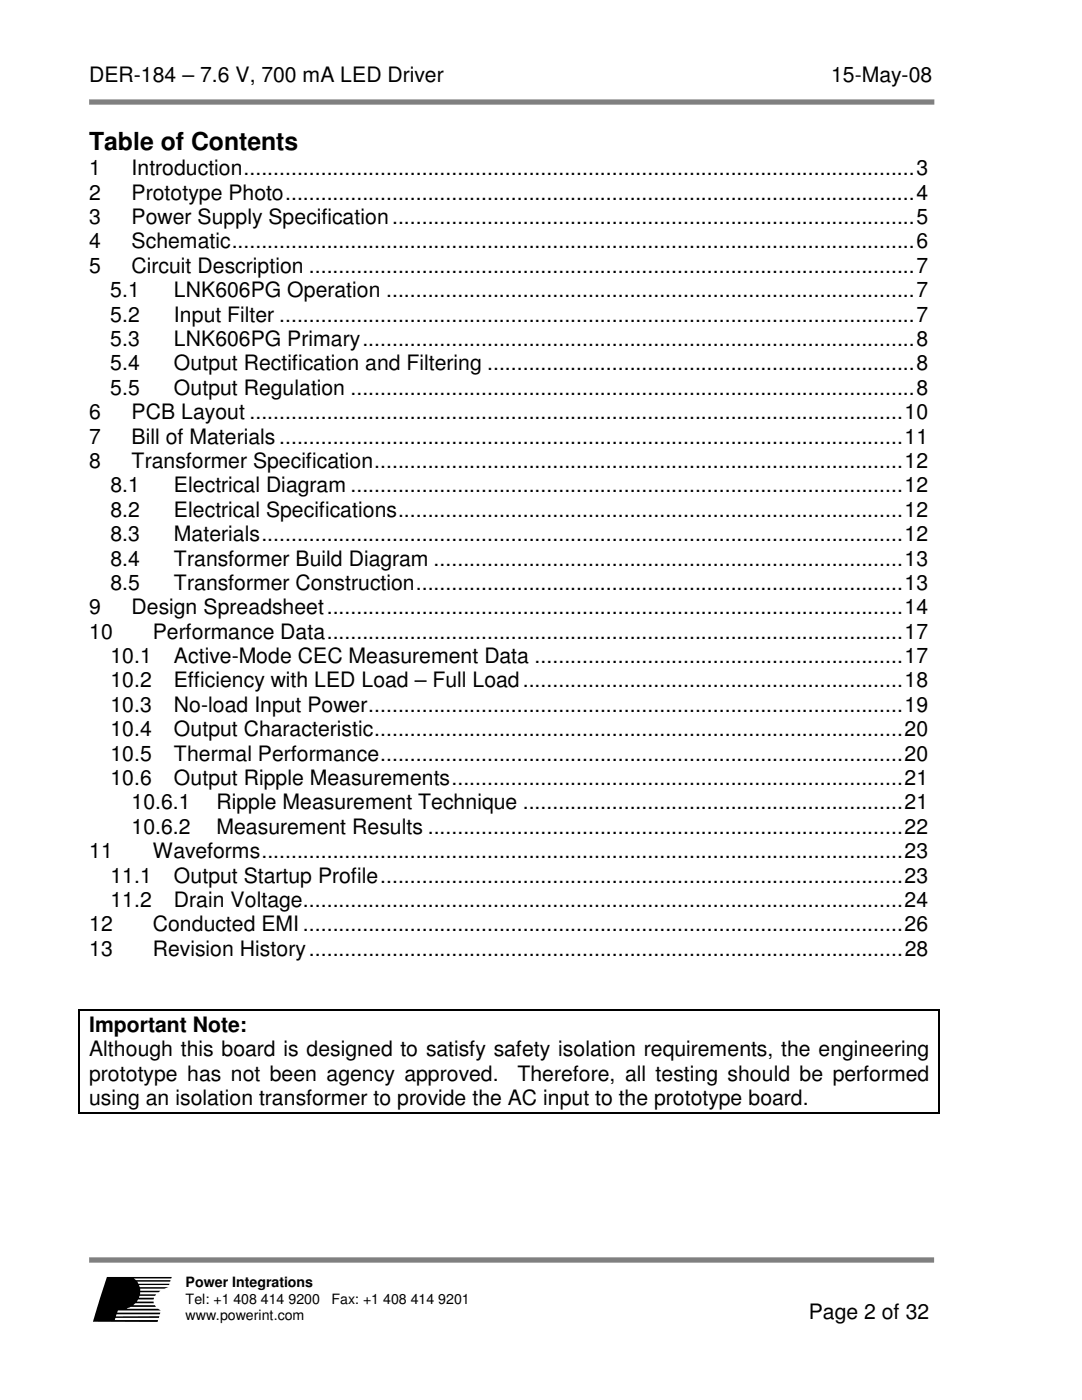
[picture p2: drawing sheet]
<svg xmlns="http://www.w3.org/2000/svg" width="216mm" height="279mm" viewBox="0 0 216 279" stroke-linecap="round" stroke-linejoin="round" font-family="sans-serif">
<defs><g id="words">
<text font-size="5" x="17.8" y="30">Table of Contents</text>
<g font-size="4.2">
<text x="17.8" y="16.3">DER-184 – 7.6 V, 700 mA LED Driver</text>
<text x="165.8" y="16.3">15-May-08</text>
<text x="17.8" y="35">1</text>
<text x="26.2" y="35">Introduction.................................................................................................................3</text>
<text x="17.8" y="39.8">2</text>
<text x="26.2" y="39.8">Prototype Photo..........................................................................................................4</text>
<text x="17.8" y="44.7">3</text>
<text x="26.2" y="44.7">Power Supply Specification........................................................................................5</text>
<text x="17.8" y="49.6">4</text>
<text x="26.2" y="49.6">Schematic...................................................................................................................6</text>
<text x="17.8" y="54.4">5</text>
<text x="22" y="59.3">5.1</text>
<text x="26.2" y="54.4">Circuit Description ......................................................................................................7</text>
<text x="34.7" y="59.3">LNK606PG Operation .........................................................................................7</text>
<text x="22" y="64.2">5.2</text>
<text x="34.7" y="64.2">Input Filter ...........................................................................................................7</text>
<text x="22" y="69">5.3</text>
<text x="34.7" y="69">LNK606PG Primary.............................................................................................8</text>
<text x="22" y="73.9">5.4</text>
<text x="34.7" y="73.9">Output Rectification and Filtering ........................................................................8</text>
<text x="17.8" y="83.7">6</text>
<text x="22" y="78.8">5.5</text>
<text x="26.2" y="83.7">PCB Layout ..............................................................................................................10</text>
<text x="34.7" y="78.8">Output Regulation ...............................................................................................8</text>
<text x="17.8" y="88.5">7</text>
<text x="26.2" y="88.5">Bill of Materials .........................................................................................................11</text>
<text x="17.8" y="93.4">8</text>
<text x="26.2" y="93.4">Transformer Specification.........................................................................................12</text>
<text x="22" y="98.3">8.1</text>
<text x="34.7" y="98.3">Electrical Diagram .............................................................................................12</text>
<text x="22" y="103.1">8.2</text>
<text x="22" y="108">8.3</text>
<text x="34.7" y="103.1">Electrical Specifications.....................................................................................12</text>
<text x="34.7" y="108">Materials............................................................................................................12</text>
<text x="22" y="112.9">8.4</text>
<text x="34.7" y="112.9">Transformer Build Diagram ...............................................................................13</text>
<text x="22" y="117.7">8.5</text>
<text x="34.7" y="117.7">Transformer Construction..................................................................................13</text>
<text x="17.8" y="122.6">9</text>
<text x="26.3" y="122.6">Design Spreadsheet.................................................................................................14</text>
<text x="17.8" y="127.5">10</text>
<text x="30.5" y="127.5">Performance Data.................................................................................................17</text>
<text x="22" y="132.3">10.1</text>
<text x="22" y="137.2">10.2</text>
<text x="34.7" y="132.3">Active-Mode CEC Measurement Data ..............................................................17</text>
<text x="34.7" y="137.2">Efficiency with LED Load – Full Load................................................................18</text>
<text x="22" y="142.1">10.3</text>
<text x="34.7" y="142.1">No-load Input Power..........................................................................................19</text>
<text x="22" y="146.9">10.4</text>
<text x="34.7" y="146.9">Output Characteristic.........................................................................................20</text>
<text x="22" y="151.8">10.5</text>
<text x="34.7" y="151.8">Thermal Performance........................................................................................20</text>
<text x="22" y="156.7">10.6</text>
<text x="26.3" y="161.5">10.6.1</text>
<text x="34.7" y="156.7">Output Ripple Measurements............................................................................21</text>
<text x="43.2" y="161.5">Ripple Measurement Technique ................................................................21</text>
<text x="26.3" y="166.4">10.6.2</text>
<text x="43.2" y="166.4">Measurement Results ................................................................................22</text>
<text x="17.8" y="171.3">11</text>
<text x="30.5" y="171.3">Waveforms............................................................................................................23</text>
<text x="22" y="176.1">11.1</text>
<text x="34.7" y="176.1">Output Startup Profile........................................................................................23</text>
<text x="17.8" y="185.9">12</text>
<text x="22" y="181">11.2</text>
<text x="30.5" y="185.9">Conducted EMI .....................................................................................................26</text>
<text x="34.7" y="181">Drain Voltage.....................................................................................................24</text>
<text x="17.8" y="190.8">13</text>
<text x="30.5" y="190.8">Revision History....................................................................................................28</text>
<text x="17.8" y="206">Important Note:</text>
<text x="17.8" y="210.8">Although this board is designed to satisfy safety isolation requirements, the engineering</text>
<text x="17.8" y="215.7">prototype has not been agency approved.</text>
<text x="103.3" y="215.7">Therefore, all testing should be performed</text>
<text x="17.8" y="220.6">using an isolation transformer to provide the AC input to the prototype board.</text>
<text x="161.4" y="263.2">Page 2 of 32</text>
</g>
<g font-size="2.8">
<text x="37" y="256.9">Power Integrations</text>
<text x="37" y="260.2">Tel: +1 408 414 9200</text>
<text x="37" y="263.4">www.powerint.com</text>
<text x="66.2" y="260.2">Fax: +1 408 414 9201</text>
</g>
</g></defs>
<path d="M17.8 20.4h168.6" fill="none" stroke="#808080" stroke-width="1.1" stroke-linecap="butt"/>
<path d="M16 253.6h20.6v11.5h-20.6z" fill-rule="evenodd" fill="#fff"/>
<path d="M21.3 254.8h13l-.1 .3h-7.5l.4 .4h6.9v.3h-6.6l.2 .4h6.2l-.1 .3h-6l.2 .4h5.7l-.8 .3h-4.8v.4h4l-.3 .3h-3.7l-.1 .4h3.3l-.3 .3h-3l-.2 .4h3l-.1 .3h-3l-.3 .5h3.3l.1 .3h-3.7l-.4 .4h4.3l.2 .3h-5l-.8 .4h6.2l.6 .3h-8.6l-.1 .5h8.6l-.1 .3h-8.7l-.1 .4h8.7l-.1 .3h-8.7l-.1 .4h8.6v.4h-13z" fill-rule="evenodd" fill="#000"/>
<path d="M17.8 251.5h168.6" fill="none" stroke="#808080" stroke-width="1.1" stroke-linecap="butt"/>
<path d="M15.6 201.5h.3v.2h-.3zM187.3 201.5h.3v.2h-.3zM15.6 221.9h.3v.3h-.3zM187.3 221.9h.3v.3h-.3z" fill="#000"/>
<path d="M15.7 201.7v20.2M15.9 201.6h171.4M187.5 201.7v20.2M15.9 222h171.4" fill="none" stroke="#000" stroke-width=".25"/>
<use href="#words"/>
</svg>
